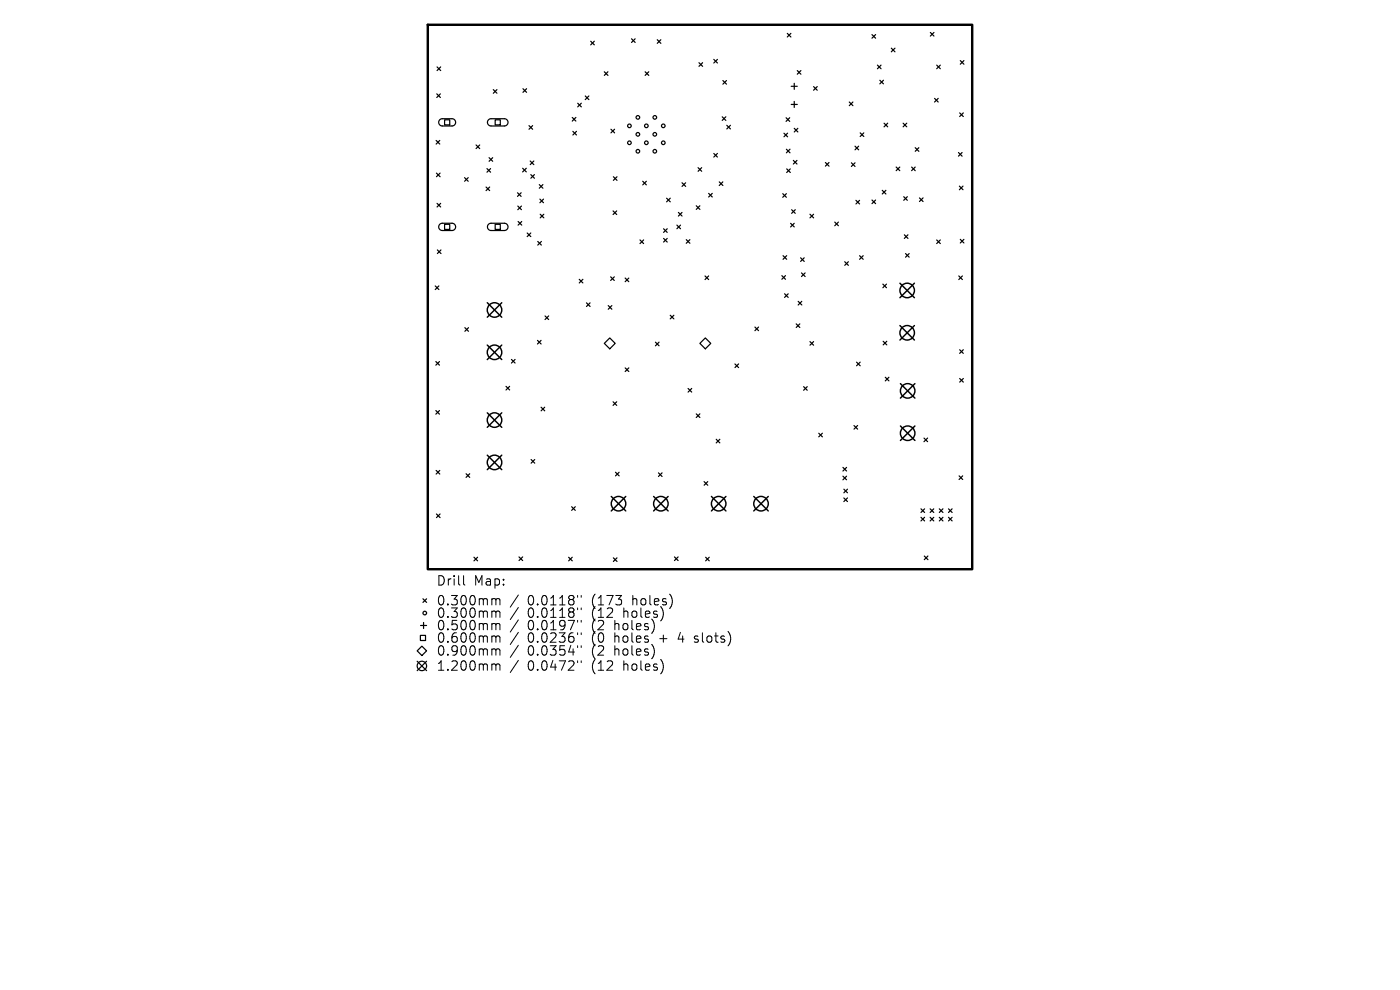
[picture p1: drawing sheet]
<svg xmlns="http://www.w3.org/2000/svg" width="297mm" height="210mm" viewBox="0 0 297 210" stroke-linecap="round" stroke-linejoin="round" font-family="sans-serif">
<defs><g id="words">
<g font-size="2.8">
<text x="92.5" y="124.5">Drill</text>
<text x="100.5" y="124.5">Map:</text>
<text x="92.5" y="128.7">0.300mm</text>
<text x="92.5" y="131.3">0.300mm</text>
<text x="111.9" y="128.7">0.0118&quot;</text>
<text x="111.9" y="131.3">0.0118&quot;</text>
<text x="125.7" y="128.7">(173</text>
<text x="125.7" y="131.3">(12</text>
<text x="132.5" y="131.3">holes)</text>
<text x="134.4" y="128.7">holes)</text>
<text x="92.5" y="134">0.500mm</text>
<text x="92.5" y="136.6">0.600mm</text>
<text x="111.9" y="134">0.0197&quot;</text>
<text x="111.9" y="136.6">0.0236&quot;</text>
<text x="125.7" y="134">(2</text>
<text x="125.7" y="136.6">(0</text>
<text x="130.6" y="134">holes)</text>
<text x="130.6" y="136.6">holes</text>
<text x="140.4" y="136.6">+</text>
<text x="144.6" y="136.6">4</text>
<text x="148.2" y="136.6">slots)</text>
<text x="92.5" y="139.4">0.900mm</text>
<text x="92.5" y="142.6">1.200mm</text>
<text x="111.9" y="139.4">0.0354&quot;</text>
<text x="111.9" y="142.6">0.0472&quot;</text>
<text x="125.7" y="139.4">(2</text>
<text x="125.7" y="142.6">(12</text>
<text x="130.6" y="139.4">holes)</text>
<text x="132.5" y="142.6">holes)</text>
</g>
</g></defs>
<path d="M90.8 5.3h115.4v115.4h-115.4z" fill="none" stroke="#000" stroke-width=".51"/>
<g fill="none" stroke="#000" stroke-width=".26">
<path d="M92.7 19.9l.7 .8M92.7 14.2l.8 .8M93.4 19.9l-.7 .8M93.5 14.2l-.8 .8M104.7 19l.7 .8M105.4 19l-.7 .8M110.9 18.8l.8 .8M111.7 18.8l-.8 .8M125.3 8.7l.8 .8M126.1 8.7l-.8 .8M128.2 15.2l.8 .8M129 15.2l-.8 .8"/>
<path d="M134 8.2l.7 .8M134.7 8.2l-.7 .8M136.9 15.2l.7 .8M137.6 15.2l-.7 .8M139.4 8.4l.8 .8M140.2 8.4l-.8 .8M148.3 13.3l.8 .8M149.1 13.3l-.8 .8M151.4 12.6l.8 .8M152.2 12.6l-.8 .8M153.4 17.1l.7 .8M154.1 17.1l-.7 .8"/>
<path d="M167 7.1l.8 .7M167.8 7.1l-.8 .7M167.9 18.3h1.2M168.5 17.7v1.2M169.1 15l.8 .7M169.9 15l-.8 .7M172.6 18.4l.8 .7M173.4 18.4l-.8 .7M185 7.3l.8 .8M185.8 7.3l-.8 .8M186.1 13.8l.8 .8M186.7 17l.7 .8"/>
<path d="M186.9 13.8l-.8 .8M187.4 17l-.7 .8M189.1 10.2l.8 .8M189.9 10.2l-.8 .8M197.4 6.9l.7 .8M198.1 6.9l-.7 .8M198.7 13.8l.8 .8M199.5 13.8l-.8 .8M203.7 12.9l.8 .7M204.5 12.9l-.8 .7M92.5 29.8l.8 .8M92.6 36.7l.8 .8"/>
<path d="M93.3 25.4l.5-.2h2.1a.77 .77 0 0 1 .8 .8 .77 .77 0 0 1-.8 .7h-2.1a.77 .77 0 0 1-.7-.5 .77 .77 0 0 1 .2-.8zM93.3 29.8l-.8 .8M93.4 36.7l-.8 .8M94.3 25.4h1.1v1.1h-1.1zM98.6 37.7l.7 .8M99.3 37.7l-.7 .8M101 30.8l.8 .7M101.8 30.8l-.8 .7M103.1 39.7l.8 .7M103.3 35.8l.8 .7M103.6 25.4l.5-.2h2.9a.77 .77 0 0 1 .8 .8 .77 .77 0 0 1-.8 .7h-2.8a.77 .77 0 0 1-.7-.5 .77 .77 0 0 1 .1-.8zM103.8 33.4l.7 .8"/>
<path d="M103.9 39.7l-.8 .7M104.1 35.8l-.8 .7M104.5 33.4l-.7 .8M105 25.4h1.1v1.1h-1.1zM110.9 35.7l.7 .8M111.6 35.7l-.7 .8M112.2 26.6l.8 .8M112.5 34.2l.8 .7M112.6 37l.8 .8M113 26.6l-.8 .8M113.3 34.2l-.8 .7M113.4 37l-.8 .8"/>
<path d="M114.4 39.2l.8 .7M115.2 39.2l-.8 .7M121.4 24.9l.8 .8M121.5 27.9l.8 .7M122.2 24.9l-.8 .8M122.3 27.9l-.8 .7M122.6 21.9l.7 .8M123.3 21.9l-.7 .8M124.2 20.4l.7 .7M124.9 20.4l-.7 .7M129.6 27.4l.8 .8M130.1 37.5l.8 .8"/>
<path d="M130.4 27.4l-.8 .8M130.9 37.5l-.8 .8M136.3 38.5l.8 .7M137.1 38.5l-.8 .7M144.7 38.8l.8 .7M145.5 38.8l-.8 .7M148.1 35.6l.8 .7M148.9 35.6l-.8 .7M151.4 32.5l.8 .8M152.2 32.5l-.8 .8M152.6 38.6l.8 .8M153.2 24.8l.8 .7"/>
<path d="M153.4 38.6l-.8 .8M154 24.8l-.8 .7M154.2 26.6l.8 .8M155 26.6l-.8 .8M166.3 28.3l.8 .7M166.8 25l.7 .7M166.8 31.7l.8 .7M166.9 35.8l.8 .8M167.1 28.3l-.8 .7M167.5 25l-.7 .7M167.6 31.7l-.8 .7M167.7 35.8l-.8 .8"/>
<path d="M167.9 22.2h1.2M168.3 34l.8 .8M168.5 27.2l.8 .8M168.5 21.5v1.3M169.1 34l-.8 .8M169.3 27.2l-.8 .8M175.1 34.5l.8 .7M175.9 34.5l-.8 .7M180.2 21.6l.7 .8M180.6 34.5l.8 .8M180.9 21.6l-.7 .8M181.4 34.5l-.8 .8"/>
<path d="M181.4 31l.8 .8M182.2 31l-.8 .8M182.5 28.2l.8 .8M183.3 28.2l-.8 .8M187.5 26.1l.8 .8M188.3 26.1l-.8 .8M190.1 35.4l.8 .8M190.9 35.4l-.8 .8M191.6 26.1l.8 .8M192.4 26.1l-.8 .8M193.4 35.4l.8 .8M194.2 35.4l-.8 .8"/>
<path d="M194.2 31.3l.7 .8M194.9 31.3l-.7 .8M198.3 20.9l.7 .7M199 20.9l-.7 .7M203.3 32.4l.8 .7M203.5 39.5l.8 .7M203.6 24l.8 .7M204.1 32.4l-.8 .7M204.3 39.5l-.8 .7M204.4 24l-.8 .7M92.7 43.1l.8 .8M92.8 53l.8 .8"/>
<path d="M93.3 47.6l.5-.2h2.1a.77 .77 0 0 1 .8 .7 .77 .77 0 0 1-.8 .8h-2.1a.77 .77 0 0 1-.7-.5 .77 .77 0 0 1 .2-.8zM93.5 43.1l-.8 .8M93.6 53l-.8 .8M94.3 47.6h1.1v1.1h-1.1zM103.6 47.6l.5-.2h2.9a.77 .77 0 0 1 .8 .7 .77 .77 0 0 1-.8 .8h-2.8a.77 .77 0 0 1-.7-.5 .77 .77 0 0 1 .1-.8zM105 47.6h1.1v1.1h-1.1zM109.8 40.9l.8 .8M109.9 43.7l.7 .8M109.9 47l.8 .8M110.6 40.9l-.8 .8M110.6 43.7l-.7 .8M110.7 47l-.8 .8"/>
<path d="M111.8 49.4l.8 .8M112.6 49.4l-.8 .8M114.1 51.2l.8 .8M114.5 42.2l.8 .8M114.6 45.4l.8 .8M114.9 51.2l-.8 .8M115.3 42.2l-.8 .8M115.4 45.4l-.8 .8M122.9 59.3l.8 .7M123.7 59.3l-.8 .7M129.5 58.7l.8 .8M130.1 44.7l.7 .8"/>
<path d="M130.3 58.7l-.8 .8M130.8 44.7l-.7 .8M132.6 59l.8 .8M133.4 59l-.8 .8M135.8 50.9l.7 .8M136.5 50.9l-.7 .8M140.8 48.5l.7 .8M140.8 50.6l.7 .7M141.4 42l.8 .8M141.5 48.5l-.7 .8M141.5 50.6l-.7 .7M142.2 42l-.8 .8"/>
<path d="M143.6 47.8l.8 .7M143.9 45.1l.8 .7M144.4 47.8l-.8 .7M144.7 45.1l-.8 .7M145.6 50.8l.8 .8M146.4 50.8l-.8 .8M147.7 43.6l.8 .8M148.5 43.6l-.8 .8M149.6 58.5l.7 .8M150.3 58.5l-.7 .8M150.3 41l.8 .8M151.1 41l-.8 .8"/>
<path d="M165.9 58.5l.7 .7M166.1 41.1l.7 .8M166.1 54.2l.8 .8M166.6 58.5l-.7 .7M166.8 41.1l-.7 .8M166.9 54.2l-.8 .8M167.7 47.4l.8 .7M167.9 44.5l.8 .8M168.5 47.4l-.8 .7M168.7 44.5l-.8 .8M169.8 54.7l.8 .8M170 57.9l.8 .8"/>
<path d="M170.6 54.7l-.8 .8M170.8 57.9l-.8 .8M171.8 45.4l.8 .8M172.6 45.4l-.8 .8M177.1 47.1l.8 .8M177.9 47.1l-.8 .8M179.2 55.5l.8 .8M180 55.5l-.8 .8M181.6 42.5l.8 .8M182.4 42.5l-.8 .8M182.4 54.2l.7 .8M183.1 54.2l-.7 .8"/>
<path d="M185 42.4l.8 .8M185.8 42.4l-.8 .8M187.2 40.4l.7 .7M187.9 40.4l-.7 .7M191.7 41.7l.8 .8M191.8 49.8l.8 .8M192.1 53.8l.8 .8M192.5 41.7l-.8 .8M192.6 49.8l-.8 .8M192.9 53.8l-.8 .8M195.1 42l.7 .8M195.8 42l-.7 .8"/>
<path d="M198.7 50.9l.8 .8M199.5 50.9l-.8 .8M203.4 58.5l.8 .8M203.7 50.8l.8 .7M204.2 58.5l-.8 .8M204.5 50.8l-.8 .7M92.3 60.7l.8 .7M92.5 76.7l.7 .8M93.1 60.7l-.8 .7M93.2 76.7l-.7 .8M98.6 69.5l.8 .8M99.4 69.5l-.8 .8"/>
<path d="M108.5 76.2l.8 .8M109.3 76.2l-.8 .8M114 72.2l.8 .8M114.8 72.2l-.8 .8M115.6 67l.8 .8M116.4 67l-.8 .8M124.4 64.2l.8 .8M125.2 64.2l-.8 .8M129 64.8l.8 .8M129.4 71.7l1.1 1.1-1.1 1.2-1.2-1.2zM129.8 64.8l-.8 .8M132.6 78l.8 .8"/>
<path d="M133.4 78l-.8 .8M139 72.6l.8 .8M139.8 72.6l-.8 .8M142.2 66.9l.8 .7M143 66.9l-.8 .7M148.5 72.8l1.1-1.1 1.2 1.1-1.2 1.2zM155.9 77.2l.8 .8M156.7 77.2l-.8 .8M160.2 69.4l.7 .7M160.9 69.4l-.7 .7M166.4 62.3l.8 .8M167.2 62.3l-.8 .8"/>
<path d="M168.9 68.7l.8 .8M169.3 63.9l.8 .8M169.7 68.7l-.8 .8M170.1 63.9l-.8 .8M171.8 72.5l.8 .7M172.6 72.5l-.8 .7M181.7 76.8l.8 .8M182.5 76.8l-.8 .8M187.3 60.3l.8 .7M187.4 72.4l.7 .8M188.1 60.3l-.8 .7M188.1 72.4l-.7 .8"/>
<path d="M203.6 74.2l.8 .8M204.4 74.2l-.8 .8M92.5 87.1l.7 .8M92.5 99.8l.8 .8M93.2 87.1l-.7 .8M93.3 99.8l-.8 .8M107.3 82l.8 .7M108.1 82l-.8 .7M112.7 97.5l.7 .8M113.4 97.5l-.7 .8M114.8 86.4l.8 .8M115.6 86.4l-.8 .8"/>
<path d="M130.1 85.2l.7 .8M130.8 85.2l-.7 .8M146 82.4l.7 .8M146.7 82.4l-.7 .8M147.7 87.8l.8 .8M148.5 87.8l-.8 .8M151.9 93.2l.8 .8M152.7 93.2l-.8 .8M170.5 82l.8 .8M171.3 82l-.8 .8M173.7 91.9l.8 .8M174.5 91.9l-.8 .8"/>
<path d="M178.8 99.1l.8 .8M179.6 99.1l-.8 .8M181.2 90.3l.7 .7M181.9 90.3l-.7 .7M187.8 80l.8 .8M188.6 80l-.8 .8M196 92.9l.8 .8M196.8 92.9l-.8 .8M203.6 80.3l.8 .8M204.4 80.3l-.8 .8M92.6 109l.8 .8M93.4 109l-.8 .8"/>
<path d="M98.9 100.5l.7 .8M99.6 100.5l-.7 .8M100.5 118.2l.8 .8M101.3 118.2l-.8 .8M110.1 118.1l.8 .8M110.9 118.1l-.8 .8M120.6 118.2l.8 .8M121.3 107.5l.7 .8M121.4 118.2l-.8 .8M122 107.5l-.7 .8M130.1 118.3l.8 .8M130.6 100.2l.7 .7"/>
<path d="M130.9 118.3l-.8 .8M131.3 100.2l-.7 .7M139.7 100.3l.8 .8M140.5 100.3l-.8 .8M143.1 118.1l.8 .8M143.9 118.1l-.8 .8M149.4 102.2l.7 .7M149.7 118.2l.8 .8M150.1 102.2l-.7 .7M150.5 118.2l-.8 .8M178.8 101l.8 .8M179 103.8l.8 .7"/>
<path d="M179 105.6l.8 .8M179.6 101l-.8 .8M179.8 103.8l-.8 .7M179.8 105.6l-.8 .8M195.4 107.9l.7 .8M195.4 109.7l.7 .8M196.1 117.9l.8 .8M196.1 107.9l-.7 .8M196.1 109.7l-.7 .8M196.9 117.9l-.8 .8M197.3 107.9l.8 .8M197.3 109.7l.8 .8"/>
<path d="M198.1 107.9l-.8 .8M198.1 109.7l-.8 .8M199.3 107.9l.7 .8M199.3 109.7l.7 .8M200 107.9l-.7 .8M200 109.7l-.7 .8M201.2 107.9l.8 .8M201.2 109.7l.8 .8M202 107.9l-.8 .8M202 109.7l-.8 .8M203.5 100.9l.7 .8M204.2 100.9l-.7 .8"/>
<path d="M88.5 138.1l1-1 1 1-1 1zM89.2 134.8h1.1v1.1h-1.1zM89.2 132.7h1.3M89.7 127l.8 .8M89.9 132v1.3M90.5 127l-.8 .8M88.5 140.3l2 2M90.5 140.3l-2 2"/>
<circle cx="133.5" cy="26.7" r=".38"/>
<circle cx="133.5" cy="30.3" r=".38"/>
<circle cx="135.3" cy="28.5" r=".38"/>
<circle cx="135.3" cy="32.1" r=".38"/>
<circle cx="135.3" cy="24.9" r=".38"/>
<circle cx="137.1" cy="26.7" r=".38"/>
<circle cx="137.1" cy="30.3" r=".38"/>
<circle cx="138.9" cy="28.5" r=".38"/>
<circle cx="138.9" cy="32.1" r=".38"/>
<circle cx="138.9" cy="24.9" r=".38"/>
<circle cx="140.7" cy="26.7" r=".38"/>
<circle cx="140.7" cy="30.3" r=".38"/>
<circle cx="90.1" cy="130" r=".38"/>
<circle cx="89.5" cy="141.3" r="1"/>
</g>
<g fill="none" stroke="#000" stroke-width=".31">
<path d="M103.4 64.2l3 3.1M103.4 73.2l3 3.1M106.4 64.2l-3 3.1M106.4 73.2l-3 3.1M190.9 60.1l3.1 3.1M190.9 69.1l3.1 3M194 60.1l-3.1 3.1M194 69.1l-3.1 3M103.4 87.6l3 3M103.4 96.6l3 3M106.4 87.6l-3 3M106.4 96.6l-3 3"/>
<path d="M191 81.4l3.1 3.1M191 90.4l3.1 3M194.1 81.4l-3.1 3.1M194.1 90.4l-3.1 3M129.7 105.3l3.1 3.1M132.8 105.3l-3.1 3.1M138.7 105.3l3 3.1M141.7 105.3l-3 3.1M150.9 105.3l3.1 3.1M154 105.3l-3.1 3.1M159.9 105.3l3.1 3.1M163 105.3l-3.1 3.1"/>
<circle cx="104.9" cy="65.8" r="1.54"/>
<circle cx="104.9" cy="74.7" r="1.54"/>
<circle cx="192.5" cy="61.6" r="1.54"/>
<circle cx="192.5" cy="70.6" r="1.54"/>
<circle cx="104.9" cy="98.1" r="1.54"/>
<circle cx="104.9" cy="89.1" r="1.54"/>
<circle cx="192.6" cy="82.9" r="1.54"/>
<circle cx="192.6" cy="91.9" r="1.54"/>
<circle cx="131.2" cy="106.8" r="1.54"/>
<circle cx="140.2" cy="106.8" r="1.54"/>
<circle cx="152.5" cy="106.8" r="1.54"/>
<circle cx="161.4" cy="106.8" r="1.54"/>
</g>
<g fill="none" stroke="#000" stroke-width=".21">
<path d="M98.3 122.1v1.7l.3 .3M104.6 127l.5 .1 .1 .2M104.6 129.6l.5 .1 .1 .2M104.6 132.3h.3l.3 .3M104.6 134.9l.5 .1 .1 .2M104.6 137.6l.5 .1 .1 .2M105.2 127.3l.3-.3 .5 .1 .1 1.2M105.2 127.3v1M105.2 129.9v1.1M105.2 132.6v1M105.2 135.2v1M105.2 137.9v1.1"/>
<path d="M105.2 129.9l.3-.3 .5 .1 .1 1.3M105.2 132.6l.3-.3 .5 .1 .1 1.2M105.2 135.2l.3-.3 .5 .1 .1 1.2M105.2 137.9l.3-.3 .5 .1 .1 1.3M110 126.2l-1.8 2.6M110 128.9l-1.8 2.5M110 131.5l-1.8 2.6M110 134.1l-1.8 2.6M110 136.9l-1.8 2.6M122.5 126.3v.4M122.5 129v.3M122.5 131.6v.4"/>
<path d="M122.5 134.2v.4M122.5 137v.4M123.3 126.3v.4M123.3 129v.3M123.3 131.6v.4M123.3 134.2v.4M123.3 137v.4M147.3 136.1l.2 .1M147.4 135v.5M104.6 140.8l.5 .1 .1 .2M105.2 141.1v1.1M105.2 141.1l.3-.3 .5 .1 .1 1.3"/>
<path d="M110 140.1l-1.8 2.6M122.5 140.2v.4M123.3 140.2v.4"/>
</g>
<use href="#words"/>
</svg>
